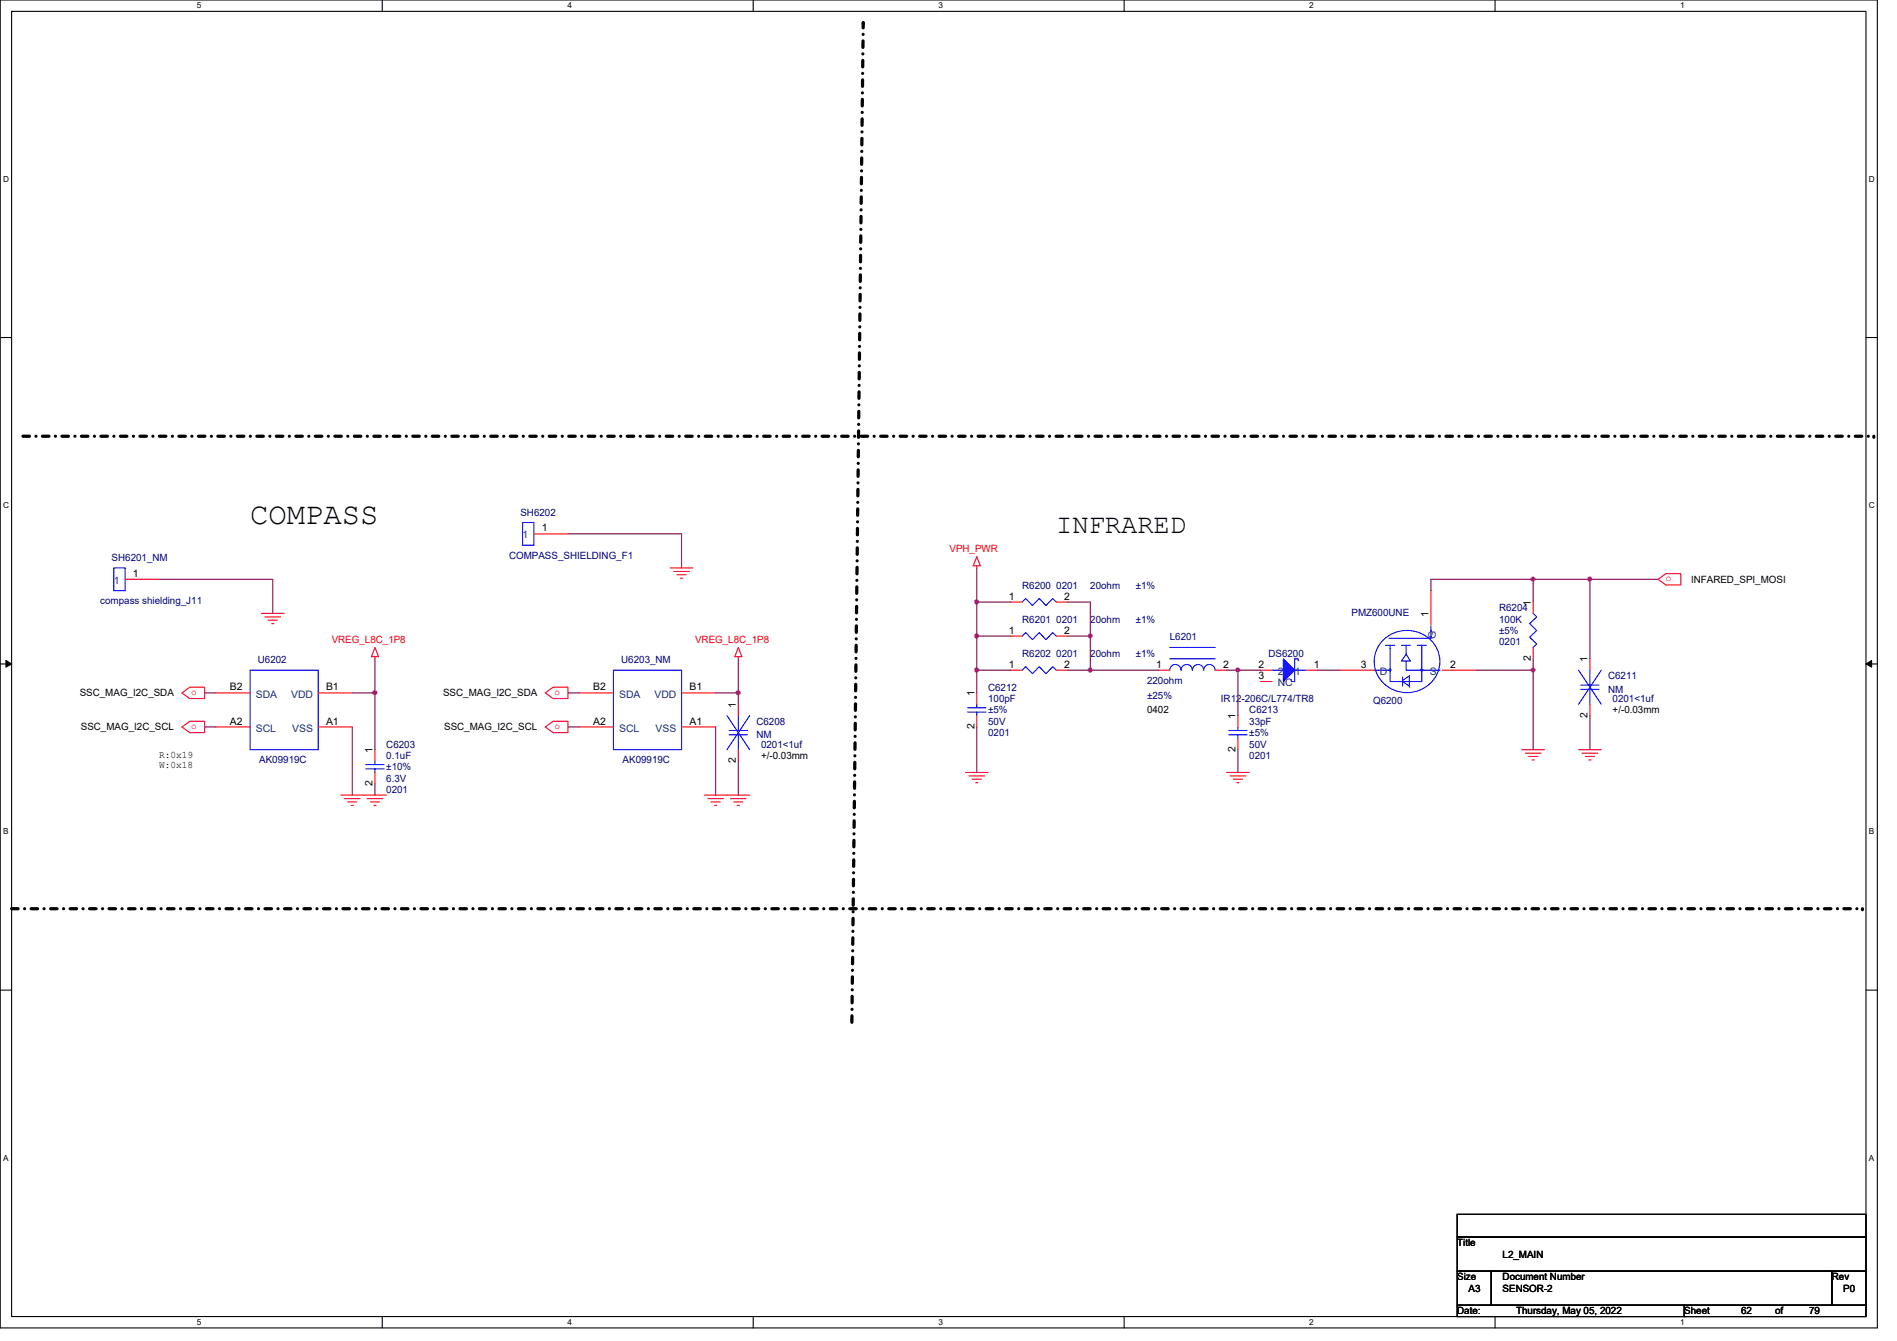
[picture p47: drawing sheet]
<svg xmlns="http://www.w3.org/2000/svg" width="297mm" height="210mm" viewBox="0 0 297 210" stroke-linecap="round" stroke-linejoin="round" font-family="sans-serif">
<defs><g id="words">
<text font-size="4.8" x="39.2" y="82">COMPASS</text>
<text font-size="4.2" x="165.4" y="83.4">INFRARED</text>
<g font-size="1.6" fill="#000080">
<text x="81.5" y="80.7">SH6202</text>
<text x="17.5" y="87.8">SH6201_NM</text>
<text x="79.7" y="87.5">COMPASS_SHIELDING_F1</text>
<text x="15.7" y="94.6">compass shielding_J11</text>
<text x="160.1" y="92.1">R6200</text>
<text x="165.4" y="92.1">0201</text>
<text x="170.7" y="92.1">20ohm</text>
<text x="177.8" y="92.1">±1%</text>
<text x="234.7" y="95.7">R6204</text>
<text x="160.1" y="97.5">R6201</text>
<text x="165.4" y="97.5">0201</text>
<text x="170.7" y="97.5">20ohm</text>
<text x="177.8" y="97.5">±1%</text>
<text x="183.2" y="100.1">L6201</text>
<text x="211.6" y="96.4">PMZ600UNE</text>
<text x="234.7" y="97.5">100K</text>
<text x="234.7" y="99.2">±5%</text>
<text x="234.7" y="101">0201</text>
<text x="40.4" y="103.8">U6202</text>
<text x="97.3" y="103.8">U6203_NM</text>
<text x="160.1" y="102.8">R6202</text>
<text x="165.4" y="102.8">0201</text>
<text x="170.7" y="102.8">20ohm</text>
<text x="177.8" y="102.8">±1%</text>
<text x="179.6" y="107.1">220ohm</text>
<text x="198.6" y="102.8">DS6200</text>
<text x="251.8" y="106.3">C6211</text>
<text x="118.4" y="113.5">C6208</text>
<text x="154.7" y="108.1">C6212</text>
<text x="154.7" y="109.9">100pF</text>
<text x="154.7" y="113.5">50V</text>
<text x="154.7" y="111.7">±5%</text>
<text x="179.6" y="109.3">±25%</text>
<text x="191.2" y="109.9">IR12-206C/L774/TR8</text>
<text x="195.6" y="111.7">C6213</text>
<text x="195.6" y="113.5">33pF</text>
<text x="215" y="110.2">Q6200</text>
<text x="251.8" y="108.5">NM</text>
<text x="252.5" y="109.9">0201&lt;1uf</text>
<text x="40.6" y="119.5">AK09919C</text>
<text x="60.5" y="117">C6203</text>
<text x="60.5" y="118.8">0.1uF</text>
<text x="97.5" y="119.5">AK09919C</text>
<text x="118.4" y="115.6">NM</text>
<text x="119.2" y="117">0201&lt;1uf</text>
<text x="154.7" y="115.2">0201</text>
<text x="195.6" y="118.8">0201</text>
<text x="195.6" y="117">50V</text>
<text x="195.6" y="115.2">±5%</text>
<text x="60.5" y="124.1">0201</text>
<text x="60.5" y="122.3">6.3V</text>
<text x="60.5" y="120.6">±10%</text>
</g>
<g font-size="1.6">
<text x="84.8" y="83.2">1</text>
<text x="20.8" y="90.3">1</text>
<text x="157.9" y="93.9">1</text>
<text x="166.6" y="93.9">2</text>
<text x="239.7" y="94.8" transform="rotate(-90 239.7 94.8)">1</text>
<text x="264.8" y="91.2">INFARED_SPI_MOSI</text>
<text x="157.9" y="99.2">1</text>
<text x="166.6" y="99.2">2</text>
<text x="223.7" y="96.6" transform="rotate(-90 223.7 96.6)">1</text>
<text x="157.9" y="104.5">1</text>
<text x="166.6" y="104.5">2</text>
<text x="181.1" y="104.5">1</text>
<text x="191.5" y="104.5">2</text>
<text x="197.1" y="104.5">2</text>
<text x="197.1" y="106.3">3</text>
<text x="205.7" y="104.5">1</text>
<text x="213.1" y="104.5">3</text>
<text x="227.1" y="104.5">2</text>
<text x="239.7" y="103.5" transform="rotate(-90 239.7 103.5)">2</text>
<text x="248.6" y="103.7" transform="rotate(-90 248.6 103.7)">1</text>
<text x="12.5" y="109">SSC_MAG_I2C_SDA</text>
<text x="36" y="113.4">A2</text>
<text x="36" y="108.1">B2</text>
<text x="51.1" y="108.1">B1</text>
<text x="51.1" y="113.4">A1</text>
<text x="69.4" y="109">SSC_MAG_I2C_SDA</text>
<text x="92.9" y="113.4">A2</text>
<text x="92.9" y="108.1">B2</text>
<text x="107.9" y="108.1">B1</text>
<text x="107.9" y="113.4">A1</text>
<text x="115.2" y="110.8" transform="rotate(-90 115.2 110.8)">1</text>
<text x="152.6" y="109" transform="rotate(-90 152.6 109)">1</text>
<text x="179.6" y="111.7">0402</text>
<text x="193.5" y="112.6" transform="rotate(-90 193.5 112.6)">1</text>
<text x="248.6" y="112.4" transform="rotate(-90 248.6 112.4)">2</text>
<text x="252.5" y="111.7">+/-0.03mm</text>
<text x="12.7" y="114.3">SSC_MAG_I2C_SCL</text>
<text x="24.9" y="118.6">R:0x19</text>
<text x="58.3" y="117.9" transform="rotate(-90 58.3 117.9)">1</text>
<text x="69.6" y="114.3">SSC_MAG_I2C_SCL</text>
<text x="115.2" y="119.5" transform="rotate(-90 115.2 119.5)">2</text>
<text x="119.2" y="118.8">+/-0.03mm</text>
<text x="152.6" y="114.1" transform="rotate(-90 152.6 114.1)">2</text>
<text x="193.5" y="117.7" transform="rotate(-90 193.5 117.7)">2</text>
<text x="24.9" y="120.1">W:0x18</text>
<text x="58.3" y="123" transform="rotate(-90 58.3 123)">2</text>
<text x="228.2" y="195.1">Title</text>
<text x="235.3" y="196.8">L2_MAIN</text>
<text x="228.2" y="200.4">Size</text>
<text x="230" y="202.2">A3</text>
<text x="235.3" y="200.4">Document Number</text>
<text x="235.3" y="202.2">SENSOR-2</text>
<text x="286.8" y="200.4">Rev</text>
<text x="288.6" y="202.2">P0</text>
<text x="228.2" y="205.7">Date:</text>
<text x="237.4" y="205.7">Thursday, May 05, 2022</text>
<text x="263.7" y="205.7">Sheet</text>
<text x="272.6" y="205.7">62</text>
<text x="278" y="205.7">of</text>
<text x="283.3" y="205.7">79</text>
</g>
<g font-size="1.6" fill="#004080">
<text x="81.8" y="84.3">1</text>
<text x="17.8" y="91.4">1</text>
<text x="224.8" y="99.9" transform="rotate(-90 224.8 99.9)">G</text>
<text x="200.1" y="105.6">2</text>
<text x="200.1" y="107.4">NC</text>
<text x="202.7" y="105.6">1</text>
<text x="216.1" y="105.6">D</text>
<text x="223.9" y="105.6">S</text>
<text x="40" y="109.2">SDA</text>
<text x="45.6" y="109.2">VDD</text>
<text x="96.9" y="109.2">SDA</text>
<text x="102.5" y="109.2">VDD</text>
<text x="40" y="114.5">SCL</text>
<text x="45.8" y="114.5">VSS</text>
<text x="96.9" y="114.5">SCL</text>
<text x="102.7" y="114.5">VSS</text>
</g>
<g font-size="1.6" fill="#f00">
<text x="148.7" y="86.4">VPH_PWR</text>
<text x="260.9" y="91">o</text>
<text x="51.9" y="100.7">VREG_L8C_1P8</text>
<text x="108.8" y="100.7">VREG_L8C_1P8</text>
<text x="29.9" y="108.8">o</text>
<text x="86.8" y="108.8">o</text>
<text x="29.9" y="114.1">o</text>
<text x="86.8" y="114.1">o</text>
</g>
<g font-size="1.3">
<text x="30.8" y="1.3">5</text>
<text x="88.9" y="1.3">4</text>
<text x="146.9" y="1.3">3</text>
<text x="205" y="1.3">2</text>
<text x="263.1" y="1.3">1</text>
<text x=".5" y="28.4">D</text>
<text x="292.6" y="28.4">D</text>
<text x=".5" y="79.5">C</text>
<text x="292.6" y="79.5">C</text>
<text x=".5" y="130.6">B</text>
<text x="292.6" y="130.6">B</text>
<text x=".5" y="181.7">A</text>
<text x="292.6" y="181.7">A</text>
<text x="30.8" y="207.4">5</text>
<text x="88.9" y="207.4">4</text>
<text x="146.9" y="207.4">3</text>
<text x="205" y="207.4">2</text>
<text x="263.1" y="207.4">1</text>
</g>
</g></defs>
<path d="M0 0h294v207.9h-294zM1.8 1.8h290.4v204.3h-290.4z" fill="none" stroke="#000" stroke-width=".17"/>
<g fill="#fff">
<path d="M30.8 .2h.7v1.4h-.7z"/>
<path d="M30.8 206.2h.7v1.4h-.7z"/>
</g>
<path d="M59.9 0v1.8M59.9 206.1v1.8" fill="none" stroke="#000" stroke-width=".17"/>
<g fill="#fff">
<path d="M88.9 .2h.6v1.4h-.6z"/>
<path d="M88.9 206.2h.6v1.4h-.6z"/>
</g>
<path d="M117.9 0v1.8M117.9 206.1v1.8" fill="none" stroke="#000" stroke-width=".17"/>
<g fill="#fff">
<path d="M146.9 .2h.7v1.4h-.7z"/>
<path d="M146.9 206.2h.7v1.4h-.7z"/>
</g>
<path d="M176 0v1.8M176 206.1v1.8" fill="none" stroke="#000" stroke-width=".17"/>
<g fill="#fff">
<path d="M205 .2h.7v1.4h-.7z"/>
<path d="M205 206.2h.7v1.4h-.7z"/>
</g>
<path d="M234.1 0v1.8M234.1 206.1v1.8" fill="none" stroke="#000" stroke-width=".17"/>
<g fill="#fff">
<path d="M263.1 .2h.7v1.4h-.7z"/>
<path d="M263.1 206.2h.7v1.4h-.7z"/>
<path d="M.5 27.3h.9v1.4h-.9z"/>
<path d="M292.6 27.3h.9v1.4h-.9z"/>
<path d="M.5 78.4h.9v1.4h-.9z"/>
<path d="M292.6 78.4h.9v1.4h-.9z"/>
</g>
<path d="M0 52.8h1.8M292.2 52.8h1.8" fill="none" stroke="#000" stroke-width=".17"/>
<g fill="#fff">
<path d="M.5 129.5h.8v1.4h-.8z"/>
<path d="M292.6 129.5h.9v1.4h-.9z"/>
</g>
<path d="M0 103.9h1.8M292.2 103.9h1.8" fill="none" stroke="#000" stroke-width=".17"/>
<path d="M.9 103.4l.9 .5-.9 .5zM292.2 103.9l.9-.5v1z" fill="#000"/>
<path d="M.9 103.4l.9 .5-.9 .5zM292.2 103.9l.9-.5v1z" fill="none" stroke="#000" stroke-width=".16"/>
<g fill="#fff">
<path d="M.5 180.5h.8v1.4h-.8z"/>
<path d="M292.6 180.5h.9v1.4h-.9z"/>
</g>
<path d="M0 155h1.8M292.2 155h1.8M228.2 190.1h64v3.5h-64zM228.2 193.6h64v5.4h-64zM228.2 199h5.3v5.3h-5.3zM233.5 199h53.3v5.3h-53.3zM286.8 199h5.4v5.3h-5.4zM228.2 204.3h35.5v1.8h-35.5zM263.7 204.3h28.5v1.8h-28.5z" fill="none" stroke="#000" stroke-width=".17"/>
<path d="M3.6 68.3h289.8M1.8 142.2h289.8M133.4 160l1.8-156.4" fill="none" stroke="#000" stroke-width=".51" stroke-dasharray="1 1 0 1"/>
<g fill="#000" stroke-dasharray="1 1 0 1">
<circle cx="135.2" cy="3.6" r=".25"/>
<circle cx="293.4" cy="68.3" r=".25"/>
<circle cx="291.6" cy="142.2" r=".25"/>
</g>
<g fill="none" stroke="#f00" stroke-width=".17">
<path d="M40.9 96h3.6M41.5 96.6h2.4M42 97.1h1.4M42.5 97.6h.4M104.9 88.9h3.6M105.5 89.5h2.4M106 90h1.4M106.5 90.5h.4M152.9 88.6v.3M152.9 87.1l.6 1.5h-1.1zM259.6 90.7l1.3-.9h2.3v1.8h-2.3zM28.5 108.5l1.2-.9h2.3v1.7h-2.3z"/>
<path d="M28.5 113.8l1.2-.9h2.3v1.8h-2.3zM58.7 101.3l.6 1.5h-1.1zM58.7 102.8v.3M85.4 108.5l1.2-.9h2.3v1.7h-2.3zM85.4 113.8l1.2-.9h2.3v1.8h-2.3zM115.6 101.3l.6 1.5h-1.1zM115.6 102.8v.3M238.3 117.3h3.5M238.8 117.9h2.5M239.3 118.4h1.5M239.9 119h.3M247.2 117.3h3.5"/>
<path d="M247.7 117.9h2.5M248.2 118.4h1.5M248.8 119h.3M53.4 124.5h7.1M53.9 125h2.5M54.4 125.5h1.5M55 126.1h.3M57.5 125h2.4M58 125.5h1.4M58.5 126.1h.4M110.3 124.5h7.1M110.8 125h2.5"/>
<path d="M111.3 125.5h1.5M111.9 126.1h.3M114.4 125h2.4M114.9 125.5h1.4M115.4 126.1h.4M151.2 120.9h3.5M151.7 121.5h2.5M152.2 122h1.5M152.8 122.5h.3M192.1 120.9h3.5M192.6 121.5h2.5M193.1 122h1.5"/>
<path d="M193.7 122.5h.3"/>
</g>
<path d="M201 103.1l1.7 1.8-1.7 1.8z" fill="#00f"/>
<g fill="none" stroke="#00f" stroke-width=".17">
<path d="M81.8 81.8h1.8v3.5h-1.8zM160.1 99.6l.5-.6 1.1 1.1 1-1.1 1.1 1.1 1-1.1 .6 .6M224.1 98.7v1M224.1 99.6v.3h-6.6M224.1 98v.8M39.2 104.9h10.6v12.4h-10.6zM57.3 119.7h2.9M58.7 119.1v.6M151.5 110.8h2.9M151.5 111.5h2.9M152.9 110.2v.6M152.9 111.5v.5"/>
<path d="M192.4 114.3h2.9M192.4 115h2.9M193.8 113.8v.5M193.8 115v.6M199.2 104.9h1.8M201 103.1l1.7 1.8-1.7 1.8zM202.7 104.9h1.8M203.3 103.5v-.4h-.6v3.6h-.5v-.4M215.2 104.9h2.5M216.4 100.4a5.2 5.2 0 0 1 5.6-1.5 5.2 5.2 0 0 1 3.5 4.6 5.2 5.2 0 0 1-5.2 4.9 5.2 5.2 0 0 1-5.1-4.9 4.7 4.7 0 0 1 1.2-3.1zM217 101h1.4M219.5 101h1.3"/>
<path d="M219.6 106.7l1.1 .7M219.6 106v1.4M219.6 106.5l1.1-.7v1.8M220.2 102.4l.6 1.1h-1.3zM220.2 101v1.4M220.2 103.5v1.4h5.3M222 101h1.3M222.6 101v5.7h-4.9v-5.7M57.3 120.4h2.9M58.7 120.4v.5"/>
</g>
<g fill="none" stroke="#f00" stroke-width=".17">
<path d="M83.6 83.6h5.3M158.3 99.6h1.8M165.4 99.6h1.8M33.8 113.8h5.4M33.8 108.5h5.4M49.8 113.8h5.4M49.8 108.5h5.4M58.7 117.3v1.8M152.9 108.5v1.7M152.9 112v1.8M193.8 112v1.8M193.8 115.6v1.7"/>
<path d="M197.4 104.9h1.8M197.4 106.7h1.8M204.5 104.9h1.8M58.7 120.9v1.8"/>
</g>
<path d="M217.5 104.8h.2v.2h-.2z" fill-rule="evenodd" fill="#00f"/>
<path d="M217.5 104.8h.2v.2h-.2z" fill="none" stroke="#00f" stroke-width=".17"/>
<path d="M222.5 104.8h.2v.2h-.2z" fill-rule="evenodd" fill="#00f"/>
<g fill="none" stroke="#00f" stroke-width=".17">
<path d="M17.8 88.9h1.8v3.6h-1.8zM160.1 94.2l.5-.5 1.1 1.1 1-1.1 1.1 1.1 1-1.1 .6 .5M240.1 96l.5 .6-1.1 1 1.1 1.1-1.1 1 1.1 1.1-.5 .5M96.1 104.9h10.6v12.4h-10.6zM113.8 112l3.6 5.3M114.2 114.3h2.8M114.2 115h2.8M115.6 112v2.3M115.6 115v2.3M117.4 112l-3.6 5.3M160.1 104.9l.5-.5 1.1 1.1 1-1.1 1.1 1.1 1-1.1 .6 .5M183.2 103.1h7.1"/>
<path d="M183.2 101.3h7.1M184.9 104.9a.87 .87 0 0 0-.9-.9 .87 .87 0 0 0-.8 .9M186.7 104.9a.87 .87 0 0 0-.9-.9 .87 .87 0 0 0-.8 .9M188.5 104.9a.87 .87 0 0 0-.9-.9 .87 .87 0 0 0-.9 .9M190.2 104.9a.87 .87 0 0 0-.8-.9 .87 .87 0 0 0-.9 .9M222.5 104.8h.2v.2h-.2zM247.2 104.9l3.5 5.3M247.5 107.2h2.9M247.5 107.9h2.9M249 104.9v2.3M249 107.9v2.3M250.7 104.9l-3.5 5.3"/>
</g>
<g fill="none" stroke="#f00" stroke-width=".17">
<path d="M19.6 90.7h5.3M158.3 94.2h1.8M165.4 94.2h1.8M224.1 92.5v5.3M240.1 94.2v1.8M90.7 113.8h5.4M90.7 108.5h5.4M106.7 113.8h5.4M106.7 108.5h5.4M115.6 110.2v1.8M115.6 117.3v1.8M158.3 104.9h1.8"/>
<path d="M165.4 104.9h1.8M181.4 104.9h1.8M190.3 104.9h1.8M209.8 104.9h5.4M225.8 104.9h5.4M240.1 101.3v1.8M249 103.1v1.8M249 110.2v1.8"/>
</g>
<path d="M58.7 103.1v5.4" fill="none" stroke="#800040" stroke-width=".17"/>
<circle cx="58.7" cy="108.4" r=".32" fill="#f0f"/>
<circle cx="58.7" cy="108.4" r=".32" fill="none" stroke="#f0f" stroke-width=".17"/>
<path d="M240.1 90.7h-16v1.8M240.1 90.7v3.5M240.1 90.7h8.9M32 108.5h1.8M32 113.8h1.8M55.2 113.8v10.7M55.2 108.5h3.5v8.8M58.7 122.7v1.8" fill="none" stroke="#800040" stroke-width=".17"/>
<circle cx="240" cy="90.7" r=".32" fill="#f0f"/>
<circle cx="240" cy="90.7" r=".32" fill="none" stroke="#f0f" stroke-width=".17"/>
<path d="M152.9 88.9v5.3" fill="none" stroke="#800040" stroke-width=".17"/>
<circle cx="152.9" cy="94.2" r=".32" fill="#f0f"/>
<circle cx="152.9" cy="94.2" r=".32" fill="none" stroke="#f0f" stroke-width=".17"/>
<path d="M170.7 104.9h10.7M240.1 103.1v1.8" fill="none" stroke="#800040" stroke-width=".17"/>
<circle cx="170.7" cy="104.9" r=".32" fill="#f0f"/>
<circle cx="170.7" cy="104.9" r=".32" fill="none" stroke="#f0f" stroke-width=".17"/>
<path d="M206.3 104.9h3.5M231.2 104.9h8.9v12.4" fill="none" stroke="#800040" stroke-width=".17"/>
<circle cx="240" cy="104.9" r=".32" fill="#f0f"/>
<circle cx="240" cy="104.9" r=".32" fill="none" stroke="#f0f" stroke-width=".17"/>
<path d="M152.9 104.9v3.6" fill="none" stroke="#800040" stroke-width=".17"/>
<circle cx="152.9" cy="104.9" r=".32" fill="#f0f"/>
<circle cx="152.9" cy="104.9" r=".32" fill="none" stroke="#f0f" stroke-width=".17"/>
<path d="M115.6 103.1v5.4M152.9 113.8v7.1" fill="none" stroke="#800040" stroke-width=".17"/>
<circle cx="115.6" cy="108.4" r=".32" fill="#f0f"/>
<circle cx="115.6" cy="108.4" r=".32" fill="none" stroke="#f0f" stroke-width=".17"/>
<path d="M24.9 90.7h17.8v5.3M88.9 83.6h17.8v5.3M259.6 90.7h-10.6v12.4M88.9 108.5h1.8M88.9 113.8h1.8M112.1 108.5h3.5v1.7M112.1 113.8v10.7M115.6 119.1v5.4M249 112v5.3" fill="none" stroke="#800040" stroke-width=".17"/>
<circle cx="248.9" cy="90.7" r=".32" fill="#f0f"/>
<circle cx="248.9" cy="90.7" r=".32" fill="none" stroke="#f0f" stroke-width=".17"/>
<path d="M167.2 94.2h3.5v5.4h-3.5" fill="none" stroke="#800040" stroke-width=".17"/>
<circle cx="170.7" cy="99.5" r=".32" fill="#f0f"/>
<circle cx="170.7" cy="99.5" r=".32" fill="none" stroke="#f0f" stroke-width=".17"/>
<path d="M152.9 99.6h5.4M152.9 99.6v5.3M158.3 94.2h-5.4v5.4M170.7 99.6v5.3h-3.5" fill="none" stroke="#800040" stroke-width=".17"/>
<circle cx="152.9" cy="99.5" r=".32" fill="#f0f"/>
<circle cx="152.9" cy="99.5" r=".32" fill="none" stroke="#f0f" stroke-width=".17"/>
<path d="M152.9 104.9h5.4M192.1 104.9h1.7v7.1" fill="none" stroke="#800040" stroke-width=".17"/>
<circle cx="193.8" cy="104.9" r=".32" fill="#f0f"/>
<circle cx="193.8" cy="104.9" r=".32" fill="none" stroke="#f0f" stroke-width=".17"/>
<path d="M193.8 117.3v3.6M193.8 104.9h3.6" fill="none" stroke="#800040" stroke-width=".17"/>
<circle cx="58.7" cy="108.4" r=".32" fill="#f0f"/>
<circle cx="58.7" cy="108.4" r=".32" fill="none" stroke="#f0f" stroke-width=".17"/>
<circle cx="240" cy="90.7" r=".32" fill="#f0f"/>
<circle cx="240" cy="90.7" r=".32" fill="none" stroke="#f0f" stroke-width=".17"/>
<circle cx="152.9" cy="94.2" r=".32" fill="#f0f"/>
<circle cx="152.9" cy="94.2" r=".32" fill="none" stroke="#f0f" stroke-width=".17"/>
<circle cx="170.7" cy="104.9" r=".32" fill="#f0f"/>
<circle cx="170.7" cy="104.9" r=".32" fill="none" stroke="#f0f" stroke-width=".17"/>
<circle cx="240" cy="104.9" r=".32" fill="#f0f"/>
<circle cx="240" cy="104.9" r=".32" fill="none" stroke="#f0f" stroke-width=".17"/>
<circle cx="152.9" cy="104.9" r=".32" fill="#f0f"/>
<circle cx="152.9" cy="104.9" r=".32" fill="none" stroke="#f0f" stroke-width=".17"/>
<circle cx="115.6" cy="108.4" r=".32" fill="#f0f"/>
<circle cx="115.6" cy="108.4" r=".32" fill="none" stroke="#f0f" stroke-width=".17"/>
<circle cx="248.9" cy="90.7" r=".32" fill="#f0f"/>
<circle cx="248.9" cy="90.7" r=".32" fill="none" stroke="#f0f" stroke-width=".17"/>
<circle cx="170.7" cy="99.5" r=".32" fill="#f0f"/>
<circle cx="170.7" cy="99.5" r=".32" fill="none" stroke="#f0f" stroke-width=".17"/>
<circle cx="152.9" cy="99.5" r=".32" fill="#f0f"/>
<circle cx="152.9" cy="99.5" r=".32" fill="none" stroke="#f0f" stroke-width=".17"/>
<circle cx="193.8" cy="104.9" r=".32" fill="#f0f"/>
<circle cx="193.8" cy="104.9" r=".32" fill="none" stroke="#f0f" stroke-width=".17"/>
<use href="#words"/>
</svg>
